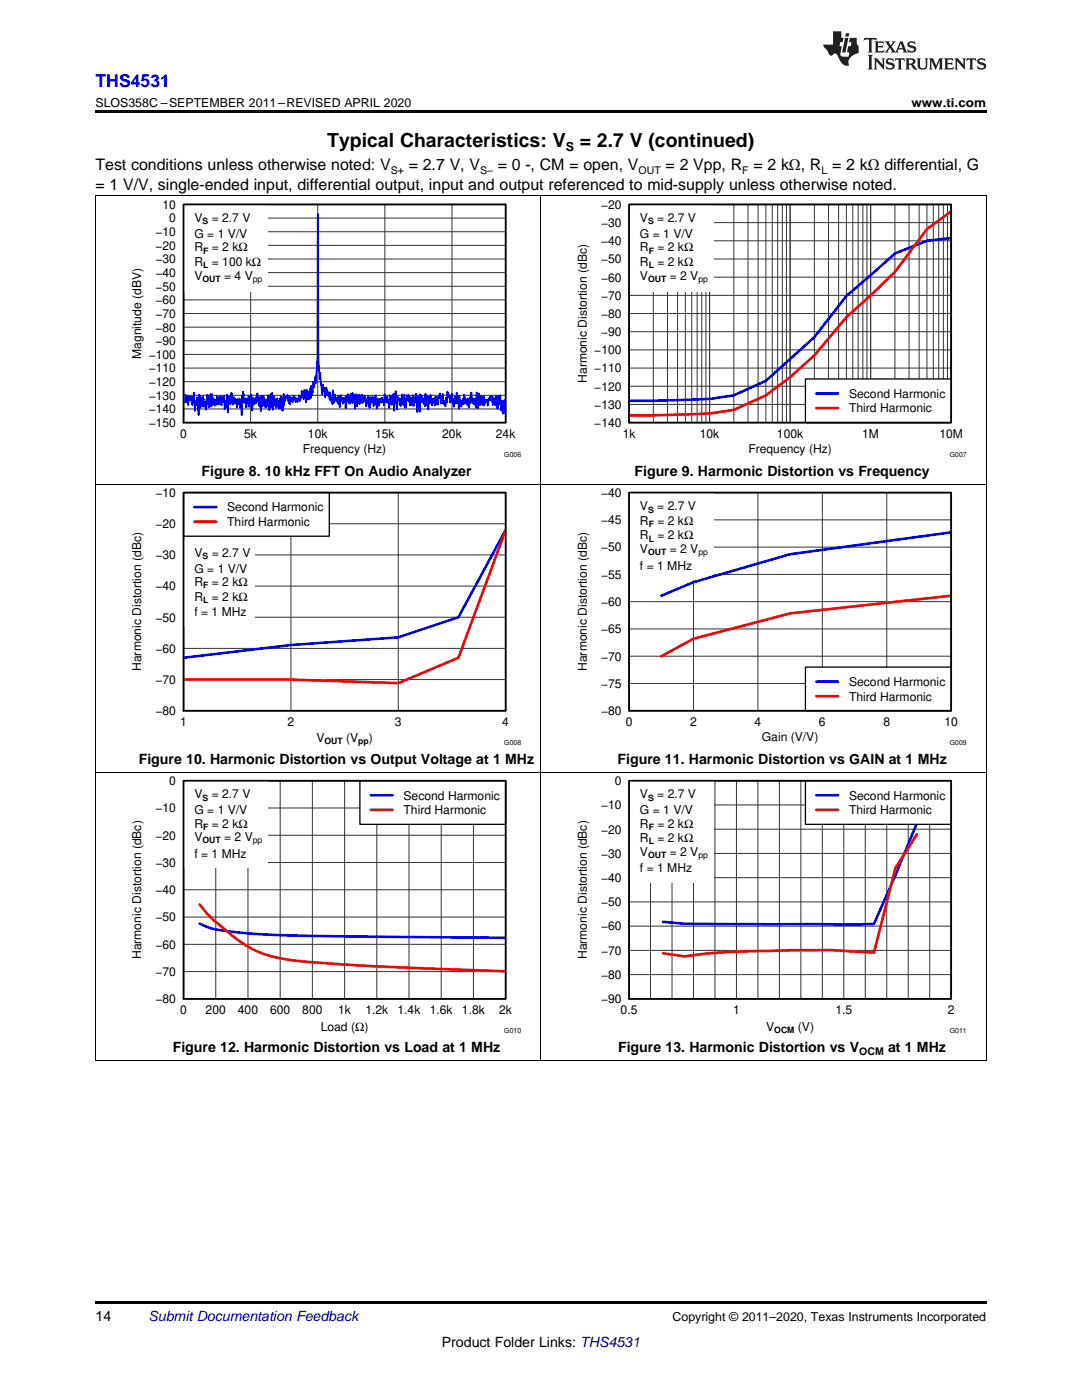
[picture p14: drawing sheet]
<svg xmlns="http://www.w3.org/2000/svg" width="216mm" height="279mm" viewBox="0 0 216 279" stroke-linecap="round" stroke-linejoin="round" font-family="sans-serif">
<defs><g id="words">
<g font-size="3.9">
<text x="65.3" y="29.3">Typical Characteristics: V</text>
<text x="115.7" y="29.3">= 2.7 V (continued)</text>
</g>
<text font-size="3.5" fill="#00f" x="19" y="17.3">THS4531</text>
<g font-size="3.2">
<text x="19" y="34">Test conditions unless otherwise noted: V</text>
<text x="81.6" y="34">= 2.7 V, V</text>
<text x="99.3" y="34">= 0 -, CM = open, V</text>
<text x="132.8" y="34">= 2 Vpp, R = 2 kΩ, R = 2 kΩ differential, G</text>
<text x="19" y="37.9">= 1 V/V, single-ended input, differential output, input and output referenced to mid-supply unless otherwise noted.</text>
</g>
<g font-size="2.8">
<text x="40.2" y="94.9">Figure 8. 10 kHz FFT On Audio Analyzer</text>
<text x="126.6" y="94.9">Figure 9. Harmonic Distortion vs Frequency</text>
<text x="27.7" y="152.4">Figure 10. Harmonic Distortion vs Output Voltage at 1 MHz</text>
<text x="123.2" y="152.4">Figure 11. Harmonic Distortion vs GAIN at 1 MHz</text>
<text x="34.5" y="209.9">Figure 12. Harmonic Distortion vs Load at 1 MHz</text>
<text x="123.3" y="209.9">Figure 13. Harmonic Distortion vs V</text>
<text x="177.2" y="209.9">at 1 MHz</text>
<text x="19" y="263.6">14</text>
<text x="88.2" y="268.9">Product Folder Links: THS4531</text>
</g>
<text font-size="2.8" fill="#0000c8" x="29.6" y="263.6">Submit Documentation Feedback</text>
<g font-size="2.5">
<text x="19" y="21.4">SLOS358C –SEPTEMBER 2011–REVISED APRIL 2020</text>
<text x="181.9" y="21.4">www.ti.com</text>
<text x="112.9" y="30.1">S</text>
<text x="134.2" y="263.6">Copyright © 2011–2020, Texas Instruments Incorporated</text>
</g>
<g font-size="2.4">
<text x="32.4" y="41.7">10</text>
<text x="119.9" y="41.7">−20</text>
<text x="31" y="47.1">−10</text>
<text x="33.8" y="44.4">0</text>
<text x="38.8" y="44.3">V</text>
<text x="38.8" y="47.5">G = 1 V/V</text>
<text x="42.2" y="44.3">= 2.7 V</text>
<text x="119.9" y="45.3">−30</text>
<text x="127.7" y="44.3">V</text>
<text x="127.7" y="47.5">G = 1 V/V</text>
<text x="131.1" y="44.3">= 2.7 V</text>
<text x="31" y="52.6">−30</text>
<text x="31" y="49.8">−20</text>
<text x="38.8" y="50.2">R</text>
<text x="38.8" y="53.1">R</text>
<text x="42.3" y="50.2">= 2 kΩ</text>
<text x="42.3" y="53.1">= 100 k</text>
<text x="50.3" y="53.1">Ω</text>
<text x="119.9" y="52.6">−50</text>
<text x="119.9" y="48.9">−40</text>
<text x="127.7" y="50.2">R</text>
<text x="127.7" y="53.1">R</text>
<text x="131.2" y="50.2">= 2 kΩ</text>
<text x="131.2" y="53.1">= 2 kΩ</text>
<text x="31" y="58">−50</text>
<text x="31" y="55.3">−40</text>
<text x="38.8" y="55.8">V</text>
<text x="44.7" y="55.8">= 4 V</text>
<text x="119.9" y="59.8">−70</text>
<text x="119.9" y="56.2">−60</text>
<text x="127.7" y="55.8">V</text>
<text x="133.6" y="55.8">= 2 V</text>
<text x="31" y="63.4">−70</text>
<text x="31" y="60.7">−60</text>
<text x="119.9" y="63.4">−80</text>
<text x="28.2" y="71.6" transform="rotate(-90 28.2 71.6)">Magnitude (dBV)</text>
<text x="29.7" y="71.6">−100</text>
<text x="31" y="68.9">−90</text>
<text x="31" y="66.2">−80</text>
<text x="118.6" y="70.7">−100</text>
<text x="119.9" y="67.1">−90</text>
<text x="29.7" y="77">−120</text>
<text x="29.7" y="74.3">−110</text>
<text x="117.1" y="76.4" transform="rotate(-90 117.1 76.4)">Harmonic Distortion (dBc)</text>
<text x="118.6" y="78">−120</text>
<text x="118.6" y="74.3">−110</text>
<text x="29.7" y="82.5">−140</text>
<text x="29.7" y="79.8">−130</text>
<text x="118.6" y="81.6">−130</text>
<text x="169.4" y="79.4">Second Harmonic</text>
<text x="169.4" y="82.3">Third Harmonic</text>
<text x="29.7" y="85.2">−150</text>
<text x="36" y="87.3">0</text>
<text x="48.7" y="87.3">5k</text>
<text x="61.5" y="87.3">10k</text>
<text x="74.8" y="87.3">15k</text>
<text x="88.2" y="87.3">20k</text>
<text x="98.9" y="87.3">24k</text>
<text x="118.6" y="85.2">−140</text>
<text x="124.2" y="87.3">1k</text>
<text x="139.6" y="87.3">10k</text>
<text x="155" y="87.3">100k</text>
<text x="172" y="87.3">1M</text>
<text x="187.4" y="87.3">10M</text>
<text x="60.4" y="90.3">Frequency (Hz)</text>
<text x="149.3" y="90.3">Frequency (Hz)</text>
<text x="31" y="99.2">−10</text>
<text x="119.9" y="99.2">−40</text>
<text x="127.7" y="101.8">V</text>
<text x="131.1" y="101.8">= 2.7 V</text>
<text x="31" y="105.4">−20</text>
<text x="45.3" y="102.1">Second Harmonic</text>
<text x="45.3" y="105">Third Harmonic</text>
<text x="119.9" y="104.6">−45</text>
<text x="127.7" y="104.8">R</text>
<text x="127.7" y="107.7">R</text>
<text x="131.2" y="104.8">= 2 kΩ</text>
<text x="131.2" y="107.7">= 2 kΩ</text>
<text x="31" y="111.6">−30</text>
<text x="38.8" y="111.2">V</text>
<text x="42.2" y="111.2">= 2.7 V</text>
<text x="119.9" y="110.1">−50</text>
<text x="127.7" y="113.7">f = 1 MHz</text>
<text x="127.7" y="110.4">V</text>
<text x="133.6" y="110.4">= 2 V</text>
<text x="31" y="117.8">−40</text>
<text x="38.8" y="114.3">G = 1 V/V</text>
<text x="38.8" y="117">R</text>
<text x="38.8" y="119.9">R</text>
<text x="42.3" y="117">= 2 kΩ</text>
<text x="42.3" y="119.9">= 2 kΩ</text>
<text x="119.9" y="115.5">−55</text>
<text x="31" y="124.1">−50</text>
<text x="38.8" y="123">f = 1 MHz</text>
<text x="119.9" y="120.9">−60</text>
<text x="31" y="130.3">−60</text>
<text x="119.9" y="131.8">−70</text>
<text x="119.9" y="126.4">−65</text>
<text x="28.2" y="133.9" transform="rotate(-90 28.2 133.9)">Harmonic Distortion (dBc)</text>
<text x="31" y="136.5">−70</text>
<text x="117.1" y="133.9" transform="rotate(-90 117.1 133.9)">Harmonic Distortion (dBc)</text>
<text x="119.9" y="137.3">−75</text>
<text x="169.4" y="136.9">Second Harmonic</text>
<text x="31" y="142.7">−80</text>
<text x="119.9" y="142.7">−80</text>
<text x="169.4" y="139.8">Third Harmonic</text>
<text x="36" y="144.8">1</text>
<text x="57.4" y="144.8">2</text>
<text x="63.1" y="148">V</text>
<text x="69.1" y="148">(V</text>
<text x="73.6" y="148">)</text>
<text x="78.8" y="144.8">3</text>
<text x="100.2" y="144.8">4</text>
<text x="124.9" y="144.8">0</text>
<text x="137.7" y="144.8">2</text>
<text x="150.6" y="144.8">4</text>
<text x="152" y="147.8">Gain (V/V)</text>
<text x="163.4" y="144.8">6</text>
<text x="176.3" y="144.8">8</text>
<text x="188.4" y="144.8">10</text>
<text x="33.8" y="156.7">0</text>
<text x="38.8" y="159.3">V</text>
<text x="42.2" y="159.3">= 2.7 V</text>
<text x="80.5" y="159.6">Second Harmonic</text>
<text x="119.9" y="161.5">−10</text>
<text x="122.7" y="156.7">0</text>
<text x="127.7" y="159.3">V</text>
<text x="131.1" y="159.3">= 2.7 V</text>
<text x="169.4" y="159.6">Second Harmonic</text>
<text x="31" y="167.6">−20</text>
<text x="31" y="162.1">−10</text>
<text x="38.8" y="162.5">G = 1 V/V</text>
<text x="38.8" y="165.2">R</text>
<text x="38.8" y="167.9">V</text>
<text x="42.3" y="165.2">= 2 kΩ</text>
<text x="44.7" y="167.9">= 2 V</text>
<text x="80.5" y="162.5">Third Harmonic</text>
<text x="119.9" y="166.4">−20</text>
<text x="127.7" y="162.5">G = 1 V/V</text>
<text x="127.7" y="165.2">R</text>
<text x="131.2" y="165.2">= 2 kΩ</text>
<text x="169.4" y="162.5">Third Harmonic</text>
<text x="31" y="173">−30</text>
<text x="38.8" y="171.2">f = 1 MHz</text>
<text x="119.9" y="171.2">−30</text>
<text x="127.7" y="168.1">R</text>
<text x="127.7" y="170.8">V</text>
<text x="131.2" y="168.1">= 2 kΩ</text>
<text x="133.6" y="170.8">= 2 V</text>
<text x="31" y="178.4">−40</text>
<text x="119.9" y="176">−40</text>
<text x="127.7" y="174.1">f = 1 MHz</text>
<text x="31" y="183.9">−50</text>
<text x="119.9" y="185.7">−60</text>
<text x="119.9" y="180.9">−50</text>
<text x="28.2" y="191.4" transform="rotate(-90 28.2 191.4)">Harmonic Distortion (dBc)</text>
<text x="31" y="189.3">−60</text>
<text x="117.1" y="191.4" transform="rotate(-90 117.1 191.4)">Harmonic Distortion (dBc)</text>
<text x="119.9" y="190.5">−70</text>
<text x="31" y="194.8">−70</text>
<text x="119.9" y="195.4">−80</text>
<text x="31" y="200.2">−80</text>
<text x="36" y="202.3">0</text>
<text x="41" y="202.3">200</text>
<text x="47.5" y="202.3">400</text>
<text x="53.9" y="202.3">600</text>
<text x="60.3" y="202.3">800</text>
<text x="67.5" y="202.3">1k</text>
<text x="72.9" y="202.3">1.2k</text>
<text x="79.3" y="202.3">1.4k</text>
<text x="85.8" y="202.3">1.6k</text>
<text x="92.2" y="202.3">1.8k</text>
<text x="99.6" y="202.3">2k</text>
<text x="119.9" y="200.2">−90</text>
<text x="123.8" y="202.3">0.5</text>
<text x="146.3" y="202.3">1</text>
<text x="166.7" y="202.3">1.5</text>
<text x="189.1" y="202.3">2</text>
<text x="64" y="205.8">Load (Ω)</text>
<text x="152.9" y="205.8">V</text>
<text x="159.2" y="205.8">(V)</text>
</g>
<g font-size="2.1">
<text x="78" y="34.6">S+</text>
<text x="95.8" y="34.6">S–</text>
<text x="127.4" y="34.6">OUT</text>
<text x="148.1" y="34.6">F</text>
<text x="163.9" y="34.6">L</text>
<text x="171.5" y="210.5">OCM</text>
</g>
<g font-size="1.7">
<text x="40.4" y="44.8">S</text>
<text x="129.3" y="44.8">S</text>
<text x="40.5" y="50.6">F</text>
<text x="40.5" y="53.5">L</text>
<text x="129.4" y="50.6">F</text>
<text x="129.4" y="53.5">L</text>
<text x="40.4" y="56.2">OUT</text>
<text x="50.5" y="56.2">pp</text>
<text x="129.3" y="56.2">OUT</text>
<text x="139.4" y="56.2">pp</text>
<text x="129.3" y="102.3">S</text>
<text x="129.4" y="105.2">F</text>
<text x="40.4" y="111.6">S</text>
<text x="129.3" y="110.8">OUT</text>
<text x="129.4" y="108.1">L</text>
<text x="139.4" y="110.8">pp</text>
<text x="40.5" y="117.4">F</text>
<text x="40.5" y="120.3">L</text>
<text x="64.7" y="148.5">OUT</text>
<text x="71.5" y="148.5">pp</text>
<text x="40.4" y="159.8">S</text>
<text x="129.3" y="159.8">S</text>
<text x="40.5" y="165.6">F</text>
<text x="129.4" y="165.6">F</text>
<text x="40.4" y="168.3">OUT</text>
<text x="50.5" y="168.3">pp</text>
<text x="129.3" y="171.2">OUT</text>
<text x="129.4" y="168.5">L</text>
<text x="139.4" y="171.2">pp</text>
<text x="154.5" y="206.3">OCM</text>
</g>
<g font-size="1.4">
<text x="100.6" y="91.2">G006</text>
<text x="189.5" y="91.2">G007</text>
<text x="100.6" y="148.7">G008</text>
<text x="189.5" y="148.7">G009</text>
<text x="100.6" y="206.3">G010</text>
<text x="189.5" y="206.3">G011</text>
</g>
</g></defs>
<path d="M19 259.7h177.8v.5h-177.8z" fill="#000"/>
<path d="M19.1 154.2v57.5M107.9 154.2v57.5M196.8 154.2v57.5M19 211.6h177.8" fill="none" stroke="#000" stroke-width=".2"/>
<path d="M36.6 155.8h64.3v43.5h-64.3z" fill="none" stroke="#000" stroke-width=".26"/>
<g fill="none" stroke="#333" stroke-width=".2">
<path d="M36.6 155.8h64.3v43.5h-64.3zM43.1 155.8v43.5M49.5 155.8v43.5M55.9 155.8v43.5M62.3 155.8v43.5M68.8 155.8v43.5M75.2 155.8v43.5M81.6 155.8v43.5M88 155.8v43.5M94.5 155.8v43.5M36.6 177.6h64.3M36.6 172.1h64.3"/>
<path d="M36.6 166.7h64.3M36.6 161.3h64.3M36.6 193.9h64.3M36.6 188.5h64.3M36.6 183h64.3"/>
</g>
<path d="M39.8 184.3l.6 .3a13.8 13.8 0 0 0 5.7 1.3 207.9 207.9 0 0 0 22.7 1l32.1 .3" fill="none" stroke="#00f" stroke-width=".52"/>
<path d="M39.8 180.5l.4 .4a36.1 36.1 0 0 0 11.2 9 35 35 0 0 0 11.1 2.2l12.2 .7 26.2 1.1" fill="none" stroke="#f00" stroke-width=".52"/>
<path d="M71.8 155.8h29.1v8.7h-29.1z" fill="#fff"/>
<path d="M71.8 155.8h29.1v8.7h-29.1z" fill="none" stroke="#000" stroke-width=".26"/>
<path d="M74 158.7h4.3" fill="none" stroke="#00f" stroke-width=".52"/>
<path d="M74 161.6h4.3" fill="none" stroke="#f00" stroke-width=".52"/>
<path d="M36.6 155.8h16.9v17.4h-16.9z" fill="#fff"/>
<path d="M36.6 155.8h64.3v43.5h-64.3z" fill="none" stroke="#000" stroke-width=".35"/>
<path d="M125.5 155.8h64.3v43.5h-64.3z" fill="none" stroke="#000" stroke-width=".26"/>
<g fill="none" stroke="#333" stroke-width=".2">
<path d="M125.5 155.8h64.3v43.5h-64.3zM129.8 155.8v43.5M134.1 155.8v43.5M138.4 155.8v43.5M142.7 155.8v43.5M146.9 155.8v43.5M151.2 155.8v43.5M155.5 155.8v43.5M159.8 155.8v43.5M164.1 155.8v43.5M168.4 155.8v43.5M172.7 155.8v43.5"/>
<path d="M176.9 155.8v43.5M181.2 155.8v43.5M185.5 155.8v43.5M125.5 180h64.3M125.5 175.2h64.3M125.5 170.3h64.3M125.5 165.5h64.3M125.5 160.6h64.3M125.5 194.5h64.3M125.5 189.7h64.3M125.5 184.8h64.3"/>
</g>
<path d="M183 164.2l-4.3 10.4-4.3 9.8-4.3 .1-33.5-.1-4.3-.4" fill="none" stroke="#00f" stroke-width=".52"/>
<path d="M183 166.5l-4.3 6.7-4.3 16.9-8.6-.5-12 .2a116 116 0 0 0-17.2 1.1l-4.3-.7" fill="none" stroke="#f00" stroke-width=".52"/>
<path d="M160.7 155.8h29.1v8.7h-29.1z" fill="#fff"/>
<path d="M160.7 155.8h29.1v8.7h-29.1z" fill="none" stroke="#000" stroke-width=".26"/>
<path d="M162.9 158.7h4.3" fill="none" stroke="#00f" stroke-width=".52"/>
<path d="M162.9 161.6h4.3" fill="none" stroke="#f00" stroke-width=".52"/>
<path d="M125.5 155.8h16.9v20.3h-16.9z" fill="#fff"/>
<path d="M125.5 155.8h64.3v43.5h-64.3z" fill="none" stroke="#000" stroke-width=".35"/>
<path d="M19.1 96.6v57.6M107.9 96.6v57.6M196.8 96.6v57.6M19 154.1h177.8" fill="none" stroke="#000" stroke-width=".2"/>
<path d="M36.6 98.3h64.3v43.5h-64.3z" fill="none" stroke="#000" stroke-width=".26"/>
<path d="M36.6 98.3h64.3v43.5h-64.3zM58 98.3v43.5M79.5 98.3v43.5M36.6 117h64.3M36.6 110.7h64.3M36.6 104.5h64.3M36.6 135.6h64.3M36.6 129.4h64.3M36.6 123.2h64.3" fill="none" stroke="#333" stroke-width=".2"/>
<path d="M100.9 105.8l-9.4 17.4-12 4-21.5 1.5-21.4 2.6" fill="none" stroke="#00f" stroke-width=".52"/>
<path d="M100.9 105.8l-9.4 25.5-12 5-21.5-.7h-21.4" fill="none" stroke="#f00" stroke-width=".52"/>
<path d="M36.6 98.3h29.1v8.7h-29.1z" fill="#fff"/>
<path d="M36.6 98.3h29.1v8.7h-29.1z" fill="none" stroke="#000" stroke-width=".26"/>
<path d="M38.8 101.2h4.4" fill="none" stroke="#00f" stroke-width=".52"/>
<path d="M38.8 104.1h4.4" fill="none" stroke="#f00" stroke-width=".52"/>
<path d="M36.6 107.6h14.3v17.5h-14.3z" fill="#fff"/>
<path d="M36.6 98.3h64.3v43.5h-64.3z" fill="none" stroke="#000" stroke-width=".35"/>
<path d="M125.5 98.3h64.3v43.5h-64.3z" fill="none" stroke="#000" stroke-width=".26"/>
<path d="M125.5 98.3h64.3v43.5h-64.3zM138.4 98.3v43.5M151.2 98.3v43.5M164.1 98.3v43.5M176.9 98.3v43.5M125.5 114.6h64.3M125.5 109.2h64.3M125.5 103.8h64.3M125.5 136.4h64.3M125.5 131h64.3M125.5 125.5h64.3M125.5 120.1h64.3" fill="none" stroke="#333" stroke-width=".2"/>
<path d="M160.7 133.1h29.1v8.7h-29.1z" fill="#fff"/>
<path d="M160.7 133.1h29.1v8.7h-29.1z" fill="none" stroke="#000" stroke-width=".26"/>
<path d="M162.9 136h4.3" fill="none" stroke="#00f" stroke-width=".52"/>
<path d="M162.9 138.9h4.3" fill="none" stroke="#f00" stroke-width=".52"/>
<path d="M125.5 98.3h16.9v17.4h-16.9z" fill="#fff"/>
<path d="M189.8 106.2l-32.1 4.4-19.3 5.6-6.4 2.7" fill="none" stroke="#00f" stroke-width=".52"/>
<path d="M189.8 118.9l-32.1 3.5-19.3 5.1-6.4 3.5" fill="none" stroke="#f00" stroke-width=".52"/>
<path d="M125.5 98.3h64.3v43.5h-64.3z" fill="none" stroke="#000" stroke-width=".35"/>
<path d="M19.1 39.1v57.6M107.9 39.1v57.6M196.8 39.1v57.6M36.6 43.5h.1M19 96.6h177.8" fill="none" stroke="#000" stroke-width=".2"/>
<path d="M36.6 40.8h64.3v43.5h-64.3z" fill="none" stroke="#000" stroke-width=".26"/>
<g fill="none" stroke="#333" stroke-width=".2">
<path d="M36.6 59.9h64.3M36.6 57.1h64.3M36.6 54.4h64.3M36.6 51.7h64.3M36.6 49h64.3M36.6 46.2h64.3M36.6 43.5h64.3M50 40.8v43.5M63.4 40.8v43.5M76.8 40.8v43.5M90.2 40.8v43.5M100.9 40.8h-64.3v43.5h64.3"/>
<path d="M36.6 78.9h64.3M36.6 76.2h64.3M36.6 73.5h64.3M36.6 70.7h64.3M36.6 68h64.3M36.6 65.3h64.3M36.6 62.6h64.3M36.6 81.6h64.3"/>
</g>
<path d="M36.7 79.4v-.6l.1 .7 .1-.7 .1 1.5 .1-.9 .1 .8 .2-1.3 .2 1.9 .1-1.7 .2 .8 .2-.7 .1 .3v-.3l.2 1.6 .2-1.3v.3l.1-1.5 .2 3.7v-2l.2 .2v-.1l.1 .7 .1-1.6 .3 3.6 .1-4 .1 1.7 .1-1.6v2.5l.2-1.5v.6l.1-.7 .1 1.3v-1.7l.1 1.1v-1.5l.2 .7v-.1l.1 1.6 .1-.9 .1 .5v-.6l.2 1.6 .3-3.1 .1 1.9 .1-1.6v2.3l.2-2.2 .1 1.6 .1-2.1 .1 2.5 .2-2.5 .1 2.2 .2-1.3 .1 1.1 .1-.8v1.2l.2-1.2 .1 .4v-.3l.1 .9 .1-1.8 .2 1.2v-.6l.1 .2v.9l.2-1.5 .2 .8 .1-.9 .1 1.8 .2-1.7 .1 1 .2-1.2 .1 2.7 .2-1.6v.5l.1-.3 .1 .1 .1 .9v-2.5l.2 3.5 .1-2.6v.9l.2-1.5 .2 1.6 .1-2.2v.7l.2-.7 .1 2 .1-.7v.9l.1-1.5 .3 1.4 .1-1v.8l.1 .1 .1-.8 .1 1.7 .1-1.8 .2 1.1 .2-1.1 .2 1.9 .1-1.5 .1 2.9 .3-4.8 .2 2.3 .3-.9 .2 1.8 .1-1.7v.9l.3-1.4 .1 2.1 .3-2.3 .1 1.7 .1-1.9 .1 3.2 .1-2.1 .1 .2v-.5l.2 1.2v-.6l.1 .5 .1-1.1 .1 .3v-.5l.2 1.1 .2-1.9v1.3l.1-.5 .2 1.7 .2-1.8 .1 2.9 .2-3.1v.7l.1-.4 .1 1.8 .1-2.2 .1 1.1 .1-.6 .2 1.8v-1.4l.1 1.5 .2-1.6v1.4l.1-1.3 .1 1.3 .1-2.2 .2 3 .2-3.1 .1-.2 .1 2.7 .2-2.9 .1 3.4 .1-2.1 .1 1.2 .1-1.8 .4 2.3v-1.6l.1-.2v1.1l.2-1.2v1.7l.2-1.1v.6l.1-.6v1.5l.2-2v1.8l.1-2.2h.1l.1 .7 .1-.1 .1 2.2 .2-3.4 .1 2.4 .1-1.6 .1 .6 .2-.9 .1 .4 .2-.7v1l.2 .3v-.4l.1 .8v-1.2l.2 1.4v-1.5l.2 .8 .1-.6 .1 .8 .1-.4v.4l.2-1.3 .1 .8 .1-.3 .1 .5v-.6l.1 .9 .3-.7v.7l.1-.6 .2 .3v-1l.1 1.1 .1-.6 .1 .6 .2-.8v.2l.1-1.4 .2 1.3v-.7l.2 1.1 .2-1.9v1.1l.2-.5 .1 1.9 .1-2.5 .1 1.9 .1-.8 .1 .8 .1-1.5v1.4l.1-1.2 .1 1.3 .1-2.2 .1 2 .1-2.5 .2 1.9 .2-2.6v1.1l.1-1.2 .1 1 .3-2.1v1.4l.3-5.3 .2-28.5 .1 29.9 .2 3.1 .1-1.2 .1 2.2 .1-.2 .2 2.2 .2-2v1.2l.1-.6 .3 2 .2-2v1.5l.2-1.1 .2 1.4 .2-.5 .1 1.2v-1.5l.3 1.8 .1-.6 .1 1.2 .1-2.8 .3 2.4 .1-1.6 .1 1.2 .1-.6 .1 .8 .1-.6v.1l.1 .6 .2-1v1.4l.1-1.6 .2 2.3v-1.8l.1 .3 .1-1 .2 1.1v-.6l.2 1.3 .2-1.2 .1 .8v-.7l.1 .1 .1-.3 .1 2.2 .1-2.5 .1 1.2 .1-1.4 .1-.1v.4l.1-.4 .1 1.8 .1-.6 .1 .7 .2-2v1.7l.3-1.9 .1 2.1 .1-1.8 .4 2.9v-2.5l.1 .8 .1-1.2 .1 2.4 .2-2v.9l.1-1.1 .1 1.3 .1-1.3v1.8l.2-1.8v.6l.1-.5 .1 1 .1-1.2 .1 1.6 .1-.6v.6l.1-1 .1 .8 .1-1.2 .1 1.1 .1-.7 .1 .4 .1 1.3v-1.4l.1-.1 .1 .8 .1-1v.8l.1-1.2 .1 2 .1-1v1.4l.2-2.2 .2 1.2 .1-.8v.6l.1-1.1 .1 .7v-.4l.2 1.6v-1.1l.1 .1 .2-1.1 .3 2.6 .1-2 .3 1.5 .1-1.3v-.1l.2 .2v-.1l.2 .7 .1-1v.7l.1-.3 .2 .5 .1-.4v1l.2-2.2v1.5l.1-.8v.9l.3-1.2 .2 1.3 .2-.3 .1 1.3 .1-2.5 .1 1.5 .2-1.1v1.5l.1-1.7 .1 1.5v-.6l.1 .7 .1-2.1 .1 3.4 .3-3.9 .3 3.6 .1-2.6 .1 .7 .3-.3 .1 1.4v-1.2l.2 1.3 .2-2.3 .1 .2v-.1l.3 2.2 .1-2.2 .1 2.6 .1-1.7 .1 1.7 .2-2.5 .3 1.1v-1.2l.1 1.4 .1-1.1 .1 1.9 .2-1.5 .1 1.4v-1.5l.1 .4 .2-.9 .1 2.1 .1-1.7 .1 .8 .1-.7 .1 .4 .1-1.2 .2 3.6 .1-3.1 .3 .8 .1 2.3 .1-3.6 .2 1.4 .1-1.1 .1 1.4 .2-.8 .2 1.2 .1-1 .1 1.4 .1-2.5 .2 2.3 .2-1.9 .2 2.8v-1.9l.1 .4 .1-1.2 .1 1.4 .1-1.7 .1 1.6 .1 .1 .1-.4v.8l.1-1.3v.8l.2-.8 .1 .9 .1-1.1 .1 1.5 .1-1.8 .1 1.6 .2-1.1v.9l.1-.9v1.2l.1-1.5 .1 .1 .1-.5 .1 .4 .1-.8 .2 2h.2l.2-1.9 .1 2.1 .1-.7 .1 .8 .1-.7 .1 1 .1-1.7v1l.1-1 .1 .9 .1-2.1 .1 1.2 .1-.7v.5l.1-.3 .1 .1 .2 1.3 .1-1.3v1l.2-1.4 .1 1.8 .1 .2v-.6l.1 1.2 .1-1.5 .1-.1v.3l.1-.7 .1 1.3 .1-.2 .1-2 .1 2 .2-.4 .2 1.7v-2.5l.2 1.5 .1 .1 .1-.3 .1 .8v-1.2l.1 .6 .2-.8v.9l.2-2 .1 1.9v-1.3l.1 .9 .1-.4 .1 .7 .1-.8 .2 1.2 .1-1.4 .2 1.9v-1.4l.1 .5 .1-1.3 .1 .3 .2-1.2 .1 2.1 .2-.9v1l.2-.5v.7l.1-1v.6l.1-.7 .1 1.8 .2-3.1 .2 3.1v-1.8l.1 1.8 .2-2.9 .1 2.3 .1-1.2 .1 1.3 .1-1.9 .1 1.1v-.8l.1 1.3 .1-.8 .1 1.1v-1.8l.1 .4 .1-.5v1.8l.1-1.1 .1 .9 .1-.7v.2l.2-.3 .1 .4 .1-.2v1l.2-1.5 .1 .5 .2-.8 .1 .6 .2-.9 .2 2 .1-1.6 .2 .7v-.4h.2v1.3l.2-1.9v1.5l.1-.8 .2 1.9 .1-2.6 .2 1.7v-.7l.1 .6 .1-1.8 .2 3.1 .2-1.9 .1 2.6 .1-2.5 .2 2.4 .1-2.8 .1 1.5 .1-.7" fill="none" stroke="#00f" stroke-width=".35"/>
<g fill="#fff">
<path d="M36.6 43.5h3.3v5.8h-3.3z"/>
<path d="M36.6 40.8h16.9v17.4h-16.9z"/>
</g>
<path d="M36.6 40.8h64.3v43.5h-64.3z" fill="none" stroke="#000" stroke-width=".35"/>
<path d="M125.5 40.8h64.3v43.5h-64.3z" fill="none" stroke="#000" stroke-width=".26"/>
<g fill="none" stroke="#333" stroke-width=".2">
<path d="M125.5 40.8h64.3v43.5h-64.3zM125.5 58.9h64.3M125.5 55.3h64.3M125.5 51.7h64.3M125.5 48.1h64.3M125.5 44.4h64.3M130.4 40.8v43.5M133.2 40.8v43.5M135.2 40.8v43.5M136.8 40.8v43.5M138 40.8v43.5M139.1 40.8v43.5"/>
<path d="M140 40.8v43.5M140.9 40.8v43.5M141.6 40.8v43.5M146.4 40.8v43.5M149.3 40.8v43.5M151.3 40.8v43.5M152.8 40.8v43.5M154.1 40.8v43.5M155.2 40.8v43.5M156.1 40.8v43.5M156.9 40.8v43.5M157.7 40.8v43.5"/>
<path d="M162.5 40.8v43.5M165.3 40.8v43.5M167.3 40.8v43.5M168.9 40.8v43.5M170.2 40.8v43.5M171.2 40.8v43.5M172.2 40.8v43.5M173 40.8v43.5M173.7 40.8v43.5M178.6 40.8v43.5M181.4 40.8v43.5M183.4 40.8v43.5"/>
<path d="M185 40.8v43.5M186.2 40.8v43.5M187.3 40.8v43.5M188.2 40.8v43.5M189.1 40.8v43.5M125.5 77.1h64.3M125.5 73.5h64.3M125.5 69.8h64.3M125.5 66.2h64.3M125.5 62.6h64.3M125.5 80.7h64.3"/>
</g>
<path d="M189.8 47.5l-4.8 .5-6.4 2.6-9.7 8.4-6.4 8.3-9.7 8.7-6.4 2.9-4.8 .7-11.2 .4h-4.9" fill="none" stroke="#00f" stroke-width=".52"/>
<path d="M189.8 42.2l-4.8 3.5-6.4 8.6-4.9 4.6-4.8 4.4-6.4 7.6-4.8 4.4-4.9 3.6-6.4 2.9-4.8 .7-11.2 .4h-4.9" fill="none" stroke="#f00" stroke-width=".52"/>
<path d="M160.7 75.6h29.1v8.7h-29.1z" fill="#fff"/>
<path d="M160.7 75.6h29.1v8.7h-29.1z" fill="none" stroke="#000" stroke-width=".26"/>
<path d="M162.9 78.5h4.3" fill="none" stroke="#00f" stroke-width=".52"/>
<path d="M162.9 81.4h4.3" fill="none" stroke="#f00" stroke-width=".52"/>
<path d="M125.5 40.8h16.9v17.4h-16.9z" fill="#fff"/>
<path d="M125.5 40.8h64.3v43.5h-64.3z" fill="none" stroke="#000" stroke-width=".35"/>
<path d="M19 39.1h177.8" fill="none" stroke="#000" stroke-width=".2"/>
<path d="M19 22h177.8v.5h-177.8z" fill="#000"/>
<g fill="#231f20">
<path d="M172.5 7.6l-.1 .5 .4-.2h.6v.1v2.1l-.2 .4h.9l-.2-.4v-2.1l.1-.1h.5l.5 .2-.2-.5zM174.5 8.3l.2 .3v1.5l-.2 .4h1.8l.2-.6a1.04 1.04 0 0 1-1.3 .2v-.7h.6l.3 .2v-.6l-.3 .2h-.6v-.6l.8-.1 .4 .3-.2-.5zM176.5 8.3l.9 1.1-.9 1.1h.8l-.2-.2 .4-.7 .5 .7-.2 .2h1.5l-.2-.2 .2-.4h.9l.1 .4-.2 .2h1l-.3-.3-.7-1.9h-.5l-.9 2-.8-1 .9-1h-.8l.1 .3-.4 .5-.3-.6 .1-.2zM179.7 8.6l.4 1h-.7zM181.3 8.4a.63 .63 0 0 0-.2 .7 .63 .63 0 0 0 .6 .4l.6 .2 .1 .2a.75 .75 0 0 1-.7 .4 .75 .75 0 0 1-.6-.5l.1 .7 .1-.1a1.11 1.11 0 0 0 1.5-.6 1.13 1.13 0 0 0-1.2-.8l-.1-.4a1.04 1.04 0 0 1 1.2 .2l-.2-.5-.2 .1-.4-.2zM173.2 10.9l.2 .4v2.2l-.2 .4h1l-.3-.4v-2.2l.3-.4zM174.3 11.6l.3 .4v1.5l-.3 .4h.8l-.2-.4v-1.3l1.5 1.7v-1.9l.2-.4h-.7l.2 .4v.9l-1.1-1.3zM177 11.8a.62 .62 0 0 0-.2 .7 .62 .62 0 0 0 .6 .4l.6 .1 .1 .3a.76 .76 0 0 1-.7 .3 .76 .76 0 0 1-.7-.4l.2 .7 .1-.1a1.11 1.11 0 0 0 1.5-.6 1.13 1.13 0 0 0-1.2-.8l-.1-.4a1.04 1.04 0 0 1 1.2 .2l-.2-.6-.2 .1-.5-.1zM178.7 11.6l-.2 .6a.61 .61 0 0 1 .8-.3v1.6l-.2 .4h.9l-.2-.4v-1.6a.63 .63 0 0 1 .7 .3l-.1-.6zM180.6 11.6l.3 .4v1.5l-.3 .4h1l-.2-.2-.1-.8 .6 .2a.76 .76 0 0 0 1.2 .7l-1-1a.58 .58 0 0 0 .6-.5 .58 .58 0 0 0-.5-.6zM181.4 11.9h.1a.45 .45 0 0 1 .5 .1 .45 .45 0 0 1 .1 .5l-.8 .2zM182.9 11.6l.2 .2a2.17 2.17 0 0 0 .3 1.9 .99 .99 0 0 0 1.6-.6v-1.1l.2-.4h-.7l.2 .2a1.92 1.92 0 0 1-.2 1.8 .6 .6 0 0 1-.9-.5v-1.1l.2-.4zM185.4 11.6l.2 .4v1.5l-.2 .4h.7l-.2-.4v-1.4l.8 1.8 .8-1.8v1.4l-.2 .4h.9l-.2-.4v-1.5l.2-.4h-.8l-.6 1.5-.6-1.5zM188.4 11.6l.2 .4v1.5l-.2 .4h1.8l.1-.6a1.04 1.04 0 0 1-1.2 .1v-.6h.5l.4 .2v-.6l-.4 .2h-.5v-.7h.8l.3 .3-.1-.6zM190.5 11.6l.2 .4v1.5l-.2 .4h.7l-.2-.4v-1.3l1.5 1.7v-1.9l.2-.4h-.7l.2 .4v.9l-1.1-1.3zM192.9 11.6l-.1 .6a.61 .61 0 0 1 .7-.3l.1 1.6-.3 .4h1l-.3-.4 .1-1.6a.63 .63 0 0 1 .7 .3l-.1-.6zM195.2 11.8a.62 .62 0 0 0-.2 .7 .62 .62 0 0 0 .6 .4l.6 .1 .1 .3a.76 .76 0 0 1-.7 .3 .76 .76 0 0 1-.6-.4l.1 .7 .1-.1a1.11 1.11 0 0 0 1.6-.6 1.13 1.13 0 0 0-1.3-.8l-.1-.4a1.04 1.04 0 0 1 1.2 .2l-.1-.6-.2 .1-.5-.1z"/>
<path d="M166.2 6.3v2.6h-1.9v.4l.8 .9a.91 .91 0 0 0 1 .8 .56 .56 0 0 1 .5-.3 .56 .56 0 0 1 .5 .3l.4 .8a1.53 1.53 0 0 0 1.9 1.2 1.54 1.54 0 0 1 1-2.1l.9-.3v-1.4a1.52 1.52 0 0 1-.4-1.6h-1.3l-.2 .8h.5l-.2 .8h-.5l-.1 1v.2l.4 .1-.2 .8a1.93 1.93 0 0 1-1.6-.3l.3-1.8h-.5l.2-.8h.4l.2-.8h-.4v-1.3zM168.6 7.6l-.6 2.9h.7l.6-2.9zM168.8 6.6l-.1 .7h.6l.2-.7z"/>
</g>
<use href="#words"/>
</svg>
